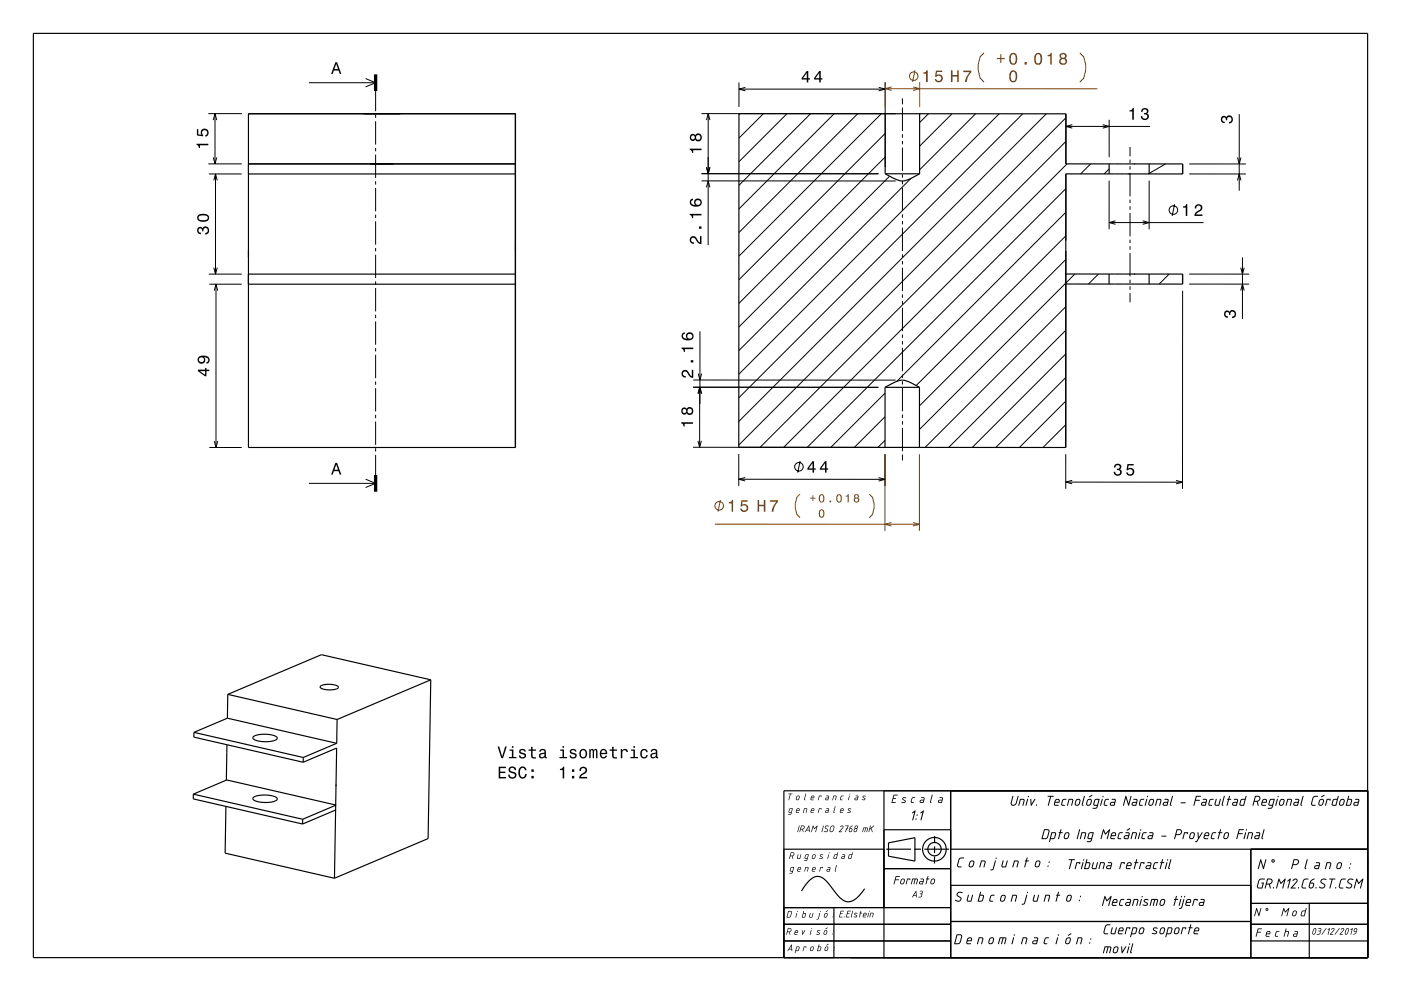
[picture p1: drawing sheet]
<svg xmlns="http://www.w3.org/2000/svg" width="420mm" height="297mm" viewBox="0 0 420 297" stroke-linecap="round" stroke-linejoin="round" font-family="sans-serif">
<g fill="none" stroke="#000" stroke-width=".3">
<path d="M62.5 34.1h10M63.9 36l.6-1.9 .5 1.9M64.5 34.1v15M92.6 24.8h20M109.6 23.5l3 1.3-3 1.2M112.6 27.3v6M112.6 34.3v1M112.6 36.3v7M210.3 34.1h58.2M211.8 36l.5-1.9 .5 1.9M212.3 34.1v39.4M221.5 24.7v7.4"/>
<path d="M221.5 26.7h43.9M221.8 34.1l-.3 .2M223.5 26.2l-2 .5 2 .5M228.9 34.1l-7.4 7.3M235.9 34.1l-14.4 14.4M243 34.1l-21.5 21.5M250.1 34.1l-28.6 28.5M257.1 34.1l-35.6 35.6M263.4 26.2l2 .5-2 .5M264.2 34.1l-42.7 42.7M265.4 24.7v25.4M265.4 40l-43.9 43.9"/>
<path d="M270.5 29.5v1.7M270.5 32.2v7M278.3 34.1l-2.6 2.6M285.4 34.1l-9.7 9.7M292.5 34.1l-16.8 16.8M299.5 34.1l-78 78.1M306.6 34.1l-85.1 85.1M313.7 34.1l-92.2 92.2M319.5 35.3l-98 98.1M332.5 35.9v11.2M62.5 49.1h10M62.6 52.1h9.9"/>
<path d="M63.9 47.2l.6 1.9 .5-1.9M64.1 54.1l.5-2 .5 2M64.6 52.1v30.1M112.6 44.3v1M112.6 46.3v7M112.6 54.3v1M112.6 56.3v7M210.3 52.1h53.1M210.3 54.2h58.2M211.8 56.1l.5-1.9 .5 1.9M211.8 50.1l.5 2 .5-2M265.4 47.1l-43.9 43.8"/>
<path d="M266.7 52.8l-45.2 45.2M270.5 40.2v1M270.5 42.2v1M270.5 44.2v7M270.5 52.2v1M270.5 54.2v1M270.5 56.2v7M273.1 53.4l-51.6 51.7M319.5 56.6l-77.5 77.5M319.5 42.4l-91.6 91.7M319.9 49.1l-85 85M327 49.1l-3 3"/>
<path d="M332.5 54.1v14.6M332.5 50.6l-1.5 1.5M338.8 44.1v2.7M338.8 47.8v1M338.8 49.8v1M338.8 51.8v7M338.8 59.8v1M344.5 54.1v14.6M349.4 49.1l-5.2 3M354.5 52l-.3 .1M356.5 52.1h17M356.5 49.1h17"/>
<path d="M112.6 64.3v1M112.6 66.3v7M112.6 74.3v1M112.6 76.3v7M270.5 64.2v1M270.5 66.2v1M270.5 68.2v7M270.5 76.2v1M270.5 78.2v1M319.5 77.8l-43.9 43.8M319.5 70.7l-44.8 44.8M319.5 63.6l-50.7 50.7"/>
<path d="M338.8 61.8v1M338.8 63.8v7M338.8 71.8v1M338.8 73.8v1M338.8 75.8v7M62.6 82.2h9.9M62.8 85.2h9.7M64.1 80.2l.5 2 .5-2M64.2 87.1l.6-1.9 .5 1.9M64.8 85.2v48.9M112.6 84.3v1M112.6 86.3v7"/>
<path d="M112.6 94.3v1M112.6 96.3v7M270.5 80.2v7M270.5 88.2v1M270.5 90.2v1M270.5 92.2v7M319.5 99l-35.1 35.1M319.5 91.9l-42.2 42.2M322.2 82.1l-46.6 46.6M329.3 82.1l-3 3M338.8 83.8v1M338.8 85.8v1"/>
<path d="M338.8 87.8v2.8M350.5 82.1l-3 3M354.5 87.1v59.4M356.5 82.1l18 .1M356.5 85.1h18M112.6 104.3v1M112.6 106.3v7M112.6 114.3v1M112.6 116.3v7M207.8 116l55.5 .1M207.8 113.9h60.7M265.3 117.8l-16.2 16.3"/>
<path d="M270.5 100.2v1M270.5 102.2v1M270.5 104.2v7M270.5 112.2v1M270.5 114.2v1M270.5 116.2v7M319.5 113.1l-21 21M319.5 106.1l-28 28M62.8 134.1h9.7M64.2 132.2l.6 1.9 .5-1.9M112.6 124.3v1M112.6 126.3v7"/>
<path d="M112.6 134.3v1M112.6 136.3v6.1M207.7 134l55.6 .1M221.5 136.1v9.5M265.3 132l-2.1 2.1M265.3 136.1v9.6M265.3 124.9l-9.2 9.2M270.5 124.2v1M270.5 126.2v1M270.5 128.2v7M270.5 136.2v1.8M319.5 127.3l-6.8 6.8"/>
<path d="M319.5 120.2l-13.9 13.9M319.5 136.1v10.4M92.6 144.9h20M109.6 143.6l3 1.3-3 1.2"/>
</g>
<g fill="none" stroke="#000" stroke-width=".35">
<path d="M10 10h400v277h-400zM74.5 34.1v15M74.5 34.1h80M109 34.1h5.5zM114.5 34.1h5.5zM154.5 34.1v100M154.5 34.1h.1M154.5 34.1h-80M265.4 34.1v18M275.7 34.1v18M319.5 34.1v15h20.8M74.5 49.1v3h80"/>
<path d="M74.5 49.1h80h-80M74.5 49.1h.1M74.5 52.1v82h80M265.4 52.1l2.3 1.3a4.8 4.8 0 0 0 5.6 0l2.4-1.3M265.4 52.1h10.3M319.5 49.1l.1-15h-98.1v100h98v-82h35v-3h-14.5M319.5 52.1v20M332.5 49.1v3M344.5 49.1v3M354.5 49.1v3M74.5 72.1h.1M154.5 72.1h.1"/>
<path d="M154.5 75.1h.1M74.5 82.2v3h80M74.5 82.2h80M319.5 82.1h35M332.5 82.1v3M344.5 82.1v3M354.5 82.1v3h-35M265.3 116.1l.6-.4a10.1 10.1 0 0 1 4.6-1.8h.4a12.8 12.8 0 0 1 4.7 2.2M265.3 116.1h10.3M265.3 116.1v18M270.5 110.1h.1M275.6 116.1v18"/>
<path d="M58.1 219.5l32.8 7.5M58.1 219.5v1.4l32.8 7.5M68.2 215.2l-10.1 4.3M68.2 215.2l32.7 7.6M68.3 208.1l-.1 7.1M68.3 208.1l32.8 7.5M96.1 205.7a5.5 5.5 0 0 1 5.4 .2l-.1 .2a5.2 5.2 0 0 1-5.4-.1zM101.1 215.6l-.2 7.2M129.1 203.7l-.8 47.6-28 11.9M129.1 203.7l-28 11.9M129.1 203.7l-32.7-7.5-28.1 11.9M58 238l10-4.2 32.8 7.5-10.1 4.2"/>
<path d="M58 238l-.1 1.4 32.8 7.6M58 238l32.7 7.5M68 223.2l-.1 10.6M76 220.8a8.2 8.2 0 0 1 7 .1 .59 .59 0 0 1 0 .6 .59 .59 0 0 1-.5 .4 7.1 7.1 0 0 1-6.7-.6zM76 239a8.2 8.2 0 0 1 7 .1 .59 .59 0 0 1 0 .7 .59 .59 0 0 1-.5 .3 7.1 7.1 0 0 1-6.7-.6zM90.9 228.4l10-4.2-.6 39M90.9 227v1.4M100.9 222.8l-10 4.2M265 237v50M285 237v50M410 237h-175v50M67.7 241.7l-.2 14 32.8 7.5"/>
<path d="M90.7 245.5v1.5M100.7 242.7l-10 4.3M235 254.5h30M265 248.7h20M265.7 254.5h7.4M274.1 254.5h2M274.3 258.1l-7.9-1.5v-4l7.9-1.5v7M277.1 254.5h7.4M280.2 256.7l-.1 2.1M280.2 253.7v2M280.2 250.6v2.1M285 254.5h125"/>
<path d="M375 254.5v32.5M235 277h50M235 272h50M250 272v15M259.2 266.4a7.1 7.1 0 0 1-4.9 3.9 5 5 0 0 1-3.8-2.8l-.7-.8a9.5 9.5 0 0 0-4-4 4 4 0 0 0-4 2.1l-1.5 2.2M265 260.3h20M285 276.2h90M285 265.3h90M375 277h35M375 270.7h35M392.5 270.7v16.3M235 282h50"/>
<path d="M375 282h35"/>
<circle cx="280.1" cy="254.5" r="3.5"/>
<circle cx="280.2" cy="254.5" r="2"/>
</g>
<path d="M265.4 24.6v7.5M275.7 24.6v7.5M265.3 136.1v23M275.6 136.1v23" fill="none" stroke="#804000" stroke-width=".3"/>
<path d="M112.6 22.3v5M112.6 142.4v5" fill="none" stroke="#000" stroke-width="1" stroke-linecap="butt"/>
<g fill="#000">
<path d="M100.5 18.7l-1.2 3.5h.4l.4-1.1h1.4l.4 1.1h.4l-1.3-3.5zM100.8 19.2l.5 1.5h-1z" fill-rule="evenodd"/>
<path d="M241.9 21.3l-1.6 2.1v.4h1.6v.9h.4v-.9h.5v-.4h-.5v-2.1zM241.9 21.9v1.5h-1.2zM245.6 21.3l-1.5 2.1v.4h1.5v.9h.4v-.9h.5v-.4h-.5v-2.1zM245.6 21.9v1.5h-1.1z" fill-rule="evenodd"/>
<path d="M58.9 43.1v.3a.77 .77 0 0 1 .7 1h.4v-.9h2.5v-.4zM59 38.7v1.9l1.9 .3v-.4a.8 .8 0 0 1-.2-1.3 .8 .8 0 0 1 1.2 .1 .8 .8 0 0 1-.4 1.2v.5a1.21 1.21 0 0 0 1.1-1.5 1.21 1.21 0 0 0-1.6-.9 1.21 1.21 0 0 0-.6 1.8l-1-.1v-1.6z" fill-rule="evenodd"/>
<path d="M206.8 44.5v.4a.78 .78 0 0 1 .7 .9h.3v-.8h2.5v-.4zM207 40.4a1 1 0 0 0-.1 1.5 1 1 0 0 0 1.5-.1 1.09 1.09 0 0 0 1.6 .2 1.09 1.09 0 0 0 0-1.6 1.09 1.09 0 0 0-1.6 .2l-.7-.5zM208.6 41.2a.71 .71 0 0 1 1.4 0 .71 .71 0 0 1-1.4 0zM207.2 41.2a.59 .59 0 0 1 1.1 0 .59 .59 0 0 1-1.1 0z" fill-rule="evenodd"/>
<path d="M338.3 51.9h.4v.4h-.4z" fill-rule="evenodd"/>
<path d="M59.3 68.3a1.17 1.17 0 0 0-.1 1.2 1.17 1.17 0 0 0 1 .7v-.4a.62 .62 0 0 1-.7-.4 .62 .62 0 0 1 .2-.8 .62 .62 0 0 1 .9 .2v.5h.4a.74 .74 0 0 1 .6-.9 .74 .74 0 0 1 .8 .7 .74 .74 0 0 1-.9 .7v.5a1.18 1.18 0 0 0 1.2-1.5 1.18 1.18 0 0 0-1.8-.6l-.2 .2a.86 .86 0 0 0-1.4-.1zM59.5 64.4a1.13 1.13 0 0 0-.4 1.2 1.13 1.13 0 0 0 1 .8 1.9 1.9 0 0 0 2.6-1.1 2.03 2.03 0 0 0-3.2-.9zM59.6 64.9a2.38 2.38 0 0 1 2.6 0v.7a2.37 2.37 0 0 1-2.6 0z" fill-rule="evenodd"/>
<path d="M207.1 71.1a1.2 1.2 0 0 0-.2 1.3 1.2 1.2 0 0 0 1.1 .7v-.5a.7 .7 0 0 1-.8-.5 .7 .7 0 0 1 .5-.8 .7 .7 0 0 1 .9 .5l.1 .3a1.64 1.64 0 0 0 1.6 1.1v-2.4h-.4v1.9l-.5-.3-.7-1.2a1.1 1.1 0 0 0-1.6-.1zM209.5 67.9v.6h.8v-.6zM206.8 64.1v.3a.77 .77 0 0 1 .6 1h.4v-.8h2.5v-.5zM207 59.8a1.44 1.44 0 0 0 .1 1.7 1.44 1.44 0 0 0 1.6 .4 1.26 1.26 0 0 0 1.7-.9 1.26 1.26 0 0 0-1.2-1.5 1.11 1.11 0 0 0-1.1 .7 1.11 1.11 0 0 0 .4 1.2 1.02 1.02 0 0 1-1.3-.8l.1-.4 .4-.2v-.5zM208.5 60.7a.75 .75 0 0 1 1.5 0 .75 .75 0 0 1-1.5 0z" fill-rule="evenodd"/>
<path d="M59.3 110.8v.4l2.1 1.6h.5v-1.6h.9v-.4h-.9v-.5h-.4v.5zM59.9 111.2h1.6v1.1zM59.7 106.9a1.17 1.17 0 0 0-.3 1.7 1.17 1.17 0 0 0 1.7 .1 1.17 1.17 0 0 0 .1-1.6 1.03 1.03 0 0 1 1.2 .8l-.1 .4-.4 .2v.5a1.23 1.23 0 0 0 .9-1.5 1.23 1.23 0 0 0-1.5-.9zM59.6 107.8a.75 .75 0 0 1 1.5 0 .75 .75 0 0 1-1.5 0z" fill-rule="evenodd"/>
<path d="M100.5 138.7l-1.2 3.5h.4l.4-1h1.4l.4 1h.4l-1.3-3.5zM100.8 139.2l.5 1.6h-1z" fill-rule="evenodd"/>
<path d="M149.5 229.8v3.5h2.2v-.4h-1.7v-1.2h1.5v-.4h-1.5v-1.1h1.7v-.4zM152.7 230a.96 .96 0 0 0-.2 1.1 .96 .96 0 0 0 .9 .6l.4 .1a.64 .64 0 0 1 .5 .9 .64 .64 0 0 1-1 .2l-.5-.8h-.5a1.21 1.21 0 0 0 1.5 1.3 1.21 1.21 0 0 0 .8-1.8l-1.2-.4a.62 .62 0 0 1-.2-1.1 .62 .62 0 0 1 1 .4l.1 .3h.4a1.19 1.19 0 0 0-.7-1 1.19 1.19 0 0 0-1.3 .2zM155.7 230.2a2.03 2.03 0 0 0 1 3.2 1.32 1.32 0 0 0 1.2-1.4h-.5a.82 .82 0 0 1-1.1 .9 1.83 1.83 0 0 1 .4-2.8l.4 .2 .3 .5h.5a1.19 1.19 0 0 0-.9-1.1 1.19 1.19 0 0 0-1.3 .5zM159.3 232.5v.8h.7v-.8zM159.3 230.6v.7h.7v-.7z" fill-rule="evenodd"/>
<path d="M149.2 223.7l1.1 3.5h.5l1.1-3.5h-.5l-.8 3-.9-3zM152.8 224.6v.4h.7v1.9h-.9v.3h2.2v-.3h-.9v-2.3zM153.5 223.6v.5h.4v-.5zM155.9 224.7l-.2 .2a.96 .96 0 0 0 1.2 1.2l.3 .1a.6 .6 0 0 1-.5 .8 .6 .6 0 0 1-.7-.6h-.4a1.03 1.03 0 0 0 1.2 1 1.03 1.03 0 0 0 .7-1.5l-1.3-.5a.54 .54 0 0 1 .4-.6 .54 .54 0 0 1 .6 .4h.4a1.09 1.09 0 0 0-1.7-.5zM159.2 223.8v.8h-.8v.4h.8v1.8a1.05 1.05 0 0 0 1.5 .5v-.4a.68 .68 0 0 1-1-.3v-1.6h1v-.4h-1v-.8zM161.9 224.7l-.2 .6h.4a.55 .55 0 0 1 .7-.5 .55 .55 0 0 1 .3 .8h-.2a.91 .91 0 0 0-1.3 .5 .91 .91 0 0 0 .8 1.2l.9-.4 .1 .3h.5v-.3h-.2v-1.7a1.02 1.02 0 0 0-1.8-.5zM162.1 226.2l1.1-.3a.77 .77 0 0 1-.2 .8 .77 .77 0 0 1-.9 .1zM167.9 224.6v.4h.7v1.9h-.9v.3h2.3v-.3h-.9v-2.3zM168.6 223.6v.5h.5v-.5zM171.1 224.7l-.2 .2a.96 .96 0 0 0 1.1 1.2l.3 .1a.6 .6 0 0 1-.5 .8 .6 .6 0 0 1-.6-.6h-.5a1.03 1.03 0 0 0 1.3 1 1.03 1.03 0 0 0 .7-1.5l-1.4-.5a.54 .54 0 0 1 .5-.6 .54 .54 0 0 1 .6 .4h.4a1.09 1.09 0 0 0-1.7-.5zM174 224.8a1.45 1.45 0 0 0-.2 1.7 1.45 1.45 0 0 0 1.5 .7 1.45 1.45 0 0 0 .7-1.7 1.45 1.45 0 0 0-1.7-1zM174.3 225.1a.67 .67 0 0 1 .7-.3 .67 .67 0 0 1 .5 .6 .93 .93 0 0 1 0 1.1 .93 .93 0 0 1-1 .4 1.36 1.36 0 0 1-.2-1.8zM176.7 224.5v2.7h.4v-2l.2-.4h.3l.1 .3v2.1h.4v-2l.3-.4 .3 .5v1.9h.4v-1.8a.69 .69 0 0 0-.5-1l-.6 .4-.5-.4-.4 .4v-.3zM180.1 224.8a1.45 1.45 0 0 0-.3 1.7 1.45 1.45 0 0 0 1.5 .8l.7-.8h-.4l-.6 .4a.76 .76 0 0 1-.7-.9h1.7a1.16 1.16 0 0 0-.5-1.4 1.16 1.16 0 0 0-1.4 .2zM180.5 225l.2-.1a.67 .67 0 0 1 .7 .1 .67 .67 0 0 1 .2 .6h-1.3zM183.5 223.8v.8h-.8v.4h.8v1.8a1.05 1.05 0 0 0 1.5 .5v-.4a.68 .68 0 0 1-1-.3l-.1-1.6h1.1v-.4h-1.1v-.8zM186.1 224.5v2.7h.5v-1.5a.67 .67 0 0 1 .3-.8 .67 .67 0 0 1 .8 .2l.1 .3h.4a.89 .89 0 0 0-.7-.9 .89 .89 0 0 0-1 .5v-.5zM189.2 224.6v.4h.7v1.9h-.9v.3h2.3v-.3h-1v-2.3zM189.9 223.6v.5h.5v-.5zM192.2 224.8a1.45 1.45 0 0 0-.2 1.7 1.45 1.45 0 0 0 1.5 .8l.6-.6 .1-.4h-.4l-.5 .6a1.02 1.02 0 0 1-.9-1 1.02 1.02 0 0 1 1-1l.3 .5h.5a1.09 1.09 0 0 0-.8-.9 1.09 1.09 0 0 0-1.2 .3zM195.3 224.7l-.2 .6h.4a.55 .55 0 0 1 .6-.5 .55 .55 0 0 1 .4 .8h-.2a.91 .91 0 0 0-1.3 .5 .91 .91 0 0 0 .8 1.2l.9-.4 .1 .3h.5v-.3h-.2v-1.7a1.02 1.02 0 0 0-1.8-.5zM195.5 226.2l1.1-.3a.77 .77 0 0 1-.2 .8 .77 .77 0 0 1-.9 .1z" fill-rule="evenodd"/>
<path d="M167.9 230.4v.4h.8v2.5h.4v-3.5h-.3a.77 .77 0 0 1-.9 .6zM171.5 232.5v.8h.7v-.8zM171.5 230.6v.7h.7v-.7zM174 230.1l-.3 .9h.5a.71 .71 0 0 1 .5-.8 .71 .71 0 0 1 .8 .5 .71 .71 0 0 1-.5 .8l-.3 .2a1.63 1.63 0 0 0-1.1 1.6h2.4v-.4h-1.9l.9-.8a1.17 1.17 0 0 0 .9-1.7 1.17 1.17 0 0 0-1.9-.3z" fill-rule="evenodd"/>
<path d="M236.4 237.9h1.2l-.6 .1-.5 1.8 .3-1.8zM238.9 238.6l.5-.2 .3 .3-.1 .8-.3 .3h-.5l-.2-.2zM239 238.7l-.2 .7 .2 .2 .3-.1 .2-.6-.1-.3zM241.5 237.8l.2 .2-.4 1.8-.3-.2zM243.4 238.7l-.1 .3h.6v-.3zM243.3 238.6l.5-.2 .3 .3v.5h-.9v.3l.7 .1v.2l-.9-.2zM245.5 238.5l.8 .1-.1 .2-.1-.2h-.4l-.4 1.2zM247.7 238.5l.8 .1-.2 1.2-.9-.2 .2-.5 .7-.1v-.3zM247.6 239.3v.3h.5l.1-.4zM249.9 238.5l.9 .1-.3 1.2-.2-.1 .2-1.1h-.5l-.3 1.2h-.2zM252.2 238.5h.7l-.7 .3-.2 .7 .5 .1v.2l-.7-.2zM254.6 238.5l.1 .1-.4 1.2zM254.7 238a.13 .13 0 0 1 .2 0 .13 .13 0 0 1-.2 0zM256.5 238.5l.8 .1-.2 1.2h-.7l-.2-.2 .2-.5 .7-.1v-.3zM256.4 239.3v.3h.5l.1-.4zM258.7 238.6h.8l-.7 .2 .6 .5-.3 .5-.7-.1 .8-.2-.6-.5z" fill-rule="evenodd"/>
<path d="M267.9 238.2l1.2 .1-1 .1-.2 .8 .7 .1-.8 .1-.3 1h1v.2l-1.2 .1zM270.6 239.1l.5-.2 .6 .2-1 .2 .8 .7-.3 .6-1-.1 .1-.2 .8 .1 .2-.2-.8-.6zM273.4 239h1l-.9 .4-.2 .9 .6 .1v.3l-.6-.1-.3-.2zM276.2 238.9h.7l.3 .3-.4 1.5-.8-.1-.3-.2 .2-.6 1-.1v-.5h-.7zM276 240v.4h.7l.1-.5zM279.4 238.2l.2 .1-.5 2 .1 .3-.1 .1-.3-.4zM281.7 238.9h.7l.3 .3-.4 1.5-.8-.1-.3-.2 .2-.6 1-.1v-.5l-.7-.1zM281.5 240v.4h.7l.1-.5z" fill-rule="evenodd"/>
<path d="M236.7 242.4l1-.1-.5 1.8-.9 .1v-.2h.7l.1-.4-.7-.2zM236.8 242.5l-.2 .8 .6 .1 .2-1zM239 242.5l-.1 .3h.6v-.3zM238.9 242.4l.5-.2 .3 .2v.6h-.9v.2l.7 .2v.2l-.9-.1zM241.1 242.3l.9 .1-.3 1.2v-1.2h-.5l-.3 1.2h-.2zM243.4 242.5l-.1 .3h.6v-.3zM243.3 242.4l.5-.2 .3 .3v.5h-.9v.3l.7 .1v.2l-.9-.1zM245.5 242.3l.8 .1-.1 .2-.1-.2h-.4l-.4 1.2zM247.7 242.3l.8 .1-.2 1.2-.9-.2 .2-.5 .7-.1v-.3zM247.6 243.1v.3h.5l.1-.4zM250.3 241.7h.2l-.4 1.9-.3-.2zM252.3 242.5l-.2 .3h.6v-.3zM252.1 242.4l.5-.2 .3 .2v.6h-.9v.3l.7 .1v.2l-.9-.1zM254.3 242.4l.3-.2 .6 .2-.8 .2 .6 .5-.2 .5-.8-.1 .8-.2-.6-.5z" fill-rule="evenodd"/>
<path d="M237.1 255.5l.7-.1 .3 .4-.1 .5-.4 .3 .1 .8-.3-.8h-.4l-.2 .8h-.2zM237.2 255.6l-.2 .8h.7l.2-.6zM239.2 256.1h.2l-.1 1.1h.4l.3-1.1h.2l-.4 1.3-.9-.2zM241.5 256.1h1l-.5 1.7-.9 .2v-.2h.7l.1-.4-.7-.2zM241.6 256.3l-.2 .8 .6 .1 .2-1zM243.7 256.2l.6-.2 .2 .3-.1 .8-.4 .3-.6-.2zM243.8 256.3l-.2 .7 .2 .2 .4-.1 .1-.7-.2-.2zM245.9 256.1l.9 .1-.8 .2 .6 .5-.2 .5-.8-.1 .8-.2-.6-.5zM248.4 256.1h.1l-.4 1.3zM248.5 255.6a.13 .13 0 0 1 .2 0 .13 .13 0 0 1-.2 0zM250.1 256.2l.8-.2 .2-.5h.2l-.6 1.9-.8-.2zM250.3 256.3l-.2 .9h.5l.3-1zM252.5 256.1l.6-.1 .3 .2-.3 1.2-.9-.2 .2-.5 .7-.1v-.3zM252.5 256.9l-.1 .3h.5l.1-.4zM254.5 256.2l.9-.2 .1-.5h.2l-.6 1.9-.8-.2zM254.7 256.3l-.2 .8 .5 .1 .3-1z" fill-rule="evenodd"/>
<path d="M237.1 260l1-.1-.5 1.8-.9 .1v-.2h.7l.1-.4-.7-.2zM237.2 260.1l-.2 .8 .6 .1 .2-1zM239.4 260.1l-.1 .3h.6v-.3zM239.3 260l.5-.2 .3 .3v.5h-.9v.3l.7 .1v.2h-.7l-.2-.2zM241.5 259.8l.9 .2-.3 1.2v-1.2h-.5l-.3 1.2h-.2zM243.8 260.1l-.1 .3h.6v-.3zM243.7 260l.5-.2 .3 .2v.6h-.9v.3l.7 .1v.2l-.9-.2zM245.9 259.9h.8l-.1 .3-.5-.2-.4 1.2zM248.1 259.9l.8 .1-.2 1.2h-.7l-.2-.2 .2-.5 .7-.1v-.3zM248 260.7v.3h.5l.1-.4zM250.7 259.3h.2l-.4 1.9-.3-.2z" fill-rule="evenodd"/>
<path d="M239.6 247.4l.1 .1-.6 1.9zM240.2 247.4h.7l.3 .4-.1 .5-.4 .3 .1 .8-.3-.8h-.4l-.3 .8-.1-.1zM240.3 247.6l-.2 .8 .7-.1 .2-.6zM242.4 247.8l-.5 .9h.6zM242.4 247.4l.2 .1 .1 1.9-.1-.1-.1-.4h-.7l-.4 .5zM243.7 247.4l.5 .8 .9-.8-.5 2-.2-.1 .4-1.4-.7 .6-.3-.7-.4 1.5h-.2zM246.8 247.4l.2 .1-.6 1.9zM247.5 247.6l.4-.2 .6 .2h-.7l-.3 .2v.3l.8 .6-.2 .5-.4 .2-.7-.3 .7 .1 .3-.3v-.3l-.7-.4zM249.3 247.7l-.4 1.2 .3 .3 .5-.3 .3-1-.2-.3zM249.1 247.6l.7-.2 .4 .5-.3 1.1-.7 .4-.5-.5zM252 247.6l.6-.2 .3 .3-.1 .4-1 1.1 .7 .2h-1l1.2-1.5-.3-.3-.5 .3zM253.4 247.4l1 .1-.4 .8 .2 .2h-.3l-.5 .9 .3-.9-.1-.1 .2-.1 .4-.7h-.7zM254.8 248.4l-.1 .6 .4 .2 .3-.7zM254.9 247.7l.8-.3-.8 .7 .5 .2 .2 .3-.3 .6-.5 .2-.3-.5zM256.4 247.5l.6-.1 .2 .4-.3 .5v.8l-.6 .3-.4-.4zM256.3 248.5l-.2 .6 .4 .1 .3-.7zM256.4 247.9a.33 .33 0 0 0 .6 0 .33 .33 0 0 0-.6 0zM258.8 248l1.3 .1-.2 1.3-.2-.1 .2-1.1h-.3l-.4 1.2 .2-1.2h-.4l-.3 1.1h-.2zM260.9 247.4l.1 .1-.2 .8 1.3-.9-.8 .8 .3 1.2-.5-1-.4 .3-.2 .7-.1-.1z" fill-rule="evenodd"/>
<path d="M273.4 243.5l1.1-.6-.9 3-.1-.2 .6-2.3-.5 .4zM274.4 245.5a.2 .2 0 0 1 .4 0 .2 .2 0 0 1-.4 0zM274.8 244.3a.2 .2 0 0 1 .4 0 .2 .2 0 0 1-.4 0zM275.9 243.5l1.1-.6-.9 3-.2-.2 .7-2.3-.5 .4z" fill-rule="evenodd"/>
<path d="M287.6 257.2l.5-.2 .9 .1-.1 .2h-.9l-.4 .4-.4 1.7 .2 .3h.8v.3l-.9-.1-.4-.4zM290.8 258.1l.8-.2 .5 .3-.2 1.2-.5 .5-.6 .1-.4-.4zM291 258.3l-.3 1a.48 .48 0 0 0 .5 .4 .48 .48 0 0 0 .4-.5l.2-.7a.42 .42 0 0 0-.3-.4 .42 .42 0 0 0-.5 .2zM294.1 257.9h1l.4 .2-.4 1.9-.3-.2 .4-1.4-.2-.2h-.7l-.4 1.7h-.3zM298.3 257.9l.3 .1-.7 2.4-.4 .4-.5 .1-.1-.3 .7-.3zM298.5 257.2a.19 .19 0 0 1 .3 0 .19 .19 0 0 1-.3 0zM300.6 257.9l.3 .1-.4 1.4 .2 .3h.7l.4-1.7 .3-.1-.6 2-.9 .1-.4-.3zM304 257.9h1l.4 .2-.4 1.9-.3-.2 .4-1.4-.2-.2h-.7l-.4 1.7h-.3zM307.8 257l.3 .1-.2 .8 .6 .1-.7 .2-.6 1.8-.2-.2 .5-1.6-.3-.2 .4-.1zM310.6 258.1l.8-.2 .5 .4-.2 1.1-.5 .5h-.7l-.3-.3zM310.8 258.3l-.3 1a.48 .48 0 0 0 .5 .4 .48 .48 0 0 0 .4-.5l.2-.7a.42 .42 0 0 0-.3-.4 .42 .42 0 0 0-.5 .2zM314 259.6a.2 .2 0 0 1 .4 0 .2 .2 0 0 1-.4 0zM314.3 258.4a.2 .2 0 0 1 .4 0 .2 .2 0 0 1-.4 0z" fill-rule="evenodd"/>
<path d="M303.6 238.5l.2 .2-.5 2.1 .4 .4 .8-.4 .6-2.2h.3l-.7 2.3-.9 .6-.6-.2-.2-.5zM305.8 239.4h1l.3 .3-.4 1.8-.2-.2 .4-1.4-.3-.2h-.6l-.5 1.7h-.2zM308 239.4l.2 .2-.6 1.9zM308.1 238.8a.2 .2 0 0 1 .4 0 .2 .2 0 0 1-.4 0zM308.9 239.5h.3l.1 1.4 .8-1.5 .3 .1-1.2 2-.2-.1zM310.6 241.3a.19 .19 0 0 1 .3 0 .19 .19 0 0 1-.3 0zM314.1 238.5l1.8 .2-.8 .1-.8 2.7-.2-.2 .7-2.5h-.7zM316.6 239.9l-.2 .4h.9l.1-.3a.43 .43 0 0 0-.3-.3 .43 .43 0 0 0-.5 .2zM316.4 239.7l.8-.3 .5 .4-.1 .8h-1.3v.3l.1 .3h.9v.3h-1l-.3-.3zM318.6 239.6l1.1-.1v.2h-.8l-.2 .3-.3 1.1 .8 .1-.1 .3h-.7l-.3-.3zM320.4 239.4h1l.3 .3-.4 1.8-.2-.2 .4-1.4-.3-.2h-.6l-.4 1.7h-.3zM322.6 239.7l.8-.3 .5 .4-.2 1.1-.5 .6h-.7l-.3-.4zM322.8 239.9l-.3 1a.48 .48 0 0 0 .5 .3 .48 .48 0 0 0 .4-.5l.2-.7a.42 .42 0 0 0-.3-.4 .42 .42 0 0 0-.5 .3zM325 238.6l.2 .1-.6 2.4 .2 .3-.2 .1-.3-.4zM326 239.7l.8-.3 .5 .4-.2 1.1-.5 .6h-.6l-.4-.4zM326.2 239.9l-.3 1a.48 .48 0 0 0 .5 .3 .48 .48 0 0 0 .5-.5l.1-.7a.42 .42 0 0 0-.3-.4 .42 .42 0 0 0-.5 .3zM326.5 238.7l1-.4-.8 .6zM328.2 239.6l1.3-.2 .2 .2-.8 2.5-.4 .3h-.9v-.3l1-.1 .2-.5h-.7l-.3-.3zM328.4 239.8l-.3 1.3 .8 .1 .4-1.5zM330.3 239.4l.3 .2-.7 1.9zM330.5 238.8a.2 .2 0 0 1 .4 0 .2 .2 0 0 1-.4 0zM331.3 239.6l1.1-.1v.2h-.8l-.2 .3-.2 1.1 .7 .1v.3h-.8l-.2-.3zM333.3 239.4h.9l.3 .3-.4 1.8h-1l-.4-.3 .3-.8 1.1-.1 .1-.5-.9-.1zM333.1 240.7v.5h.8l.1-.6zM337.4 238.5l.3 .1 .6 2.2 .6-2.2h.3l-.8 2.9-.2-.1-.7-2.2-.6 2.2h-.3zM339.8 239.4h.9l.3 .3-.4 1.8h-1l-.3-.3 .2-.8 1.1-.1 .1-.5-.9-.1zM339.7 240.7l-.1 .5h.8l.2-.6zM341.9 239.6l1.1-.1-.1 .2h-.7l-.2 .3-.3 1.1 .8 .1v.3h-.8l-.3-.3zM343.7 239.4l.2 .2-.6 1.9zM343.9 238.8a.19 .19 0 0 1 .3 0 .19 .19 0 0 1-.3 0zM344.7 239.6l.8-.2 .5 .4-.3 1.1-.5 .6h-.6l-.3-.4zM344.9 239.9l-.4 1a.48 .48 0 0 0 .6 .3 .48 .48 0 0 0 .4-.5l.2-.7a.42 .42 0 0 0-.4-.4 .42 .42 0 0 0-.4 .3zM346.8 239.4h1l.3 .3-.4 1.8-.2-.2 .4-1.4-.3-.2h-.6l-.4 1.7h-.3zM349.1 239.4h.9l.3 .3-.4 1.8h-1l-.3-.3 .2-.8 1.2-.1v-.5l-.8-.1zM349 240.7l-.1 .5h.8l.2-.6zM351.4 238.5l.2 .2-.6 2.4 .2 .3-.2 .1-.3-.4zM354 240.5l1.3-.1 .2 .2-1.4 .1zM358.6 238.5l1.4 .2-1.2 .1-.3 .9h1.1l.1 .2-1.3 .1-.5 1.5-.1-.2zM360.6 239.4h.9l.3 .3-.4 1.8h-1l-.3-.3 .2-.8 1.2-.1v-.5l-.8-.1zM360.5 240.7l-.1 .5h.8l.2-.6zM362.7 239.6l1.1-.1v.2h-.8l-.2 .3-.3 1.1 .8 .1v.3h-.7l-.3-.3zM364.5 239.4l.3 .1-.4 1.5 .2 .2h.7l.4-1.7h.3l-.6 2h-1l-.3-.3zM366.9 238.5l.3 .2-.7 2.4 .3 .3-.2 .1-.4-.4zM368.5 238.5l.2 .1-.2 .8h.5l.1 .2-.6 .1-.7 1.8 .3-1.8-.2-.2 .3-.1zM369.9 239.4h.9l.4 .3-.5 1.8h-1l-.3-.3 .2-.8 1.2-.1v-.5l-.8-.1zM369.8 240.7l-.1 .5h.8l.2-.6zM372 239.6l1.2-.2 .2-.8h.3l-.8 2.9h-1l-.3-.3zM372.2 239.8l-.3 1.3 .8 .1 .4-1.5zM376.3 238.5h1.1l.4 .5-.1 .8-.6 .4 .2 1.3-.3-.1-.2-1.1h-.7l-.3 1.1h-.3zM376.5 238.8l-.4 1.2 1.1-.1 .3-.4v-.5zM378.7 239.9l-.2 .4h1v-.3a.43 .43 0 0 0-.3-.3 .43 .43 0 0 0-.5 .2zM378.5 239.7l.8-.3 .5 .3-.1 .9h-1.2l-.1 .3 .1 .3h.9v.3h-1l-.3-.3zM380.7 239.6l.5-.2 1 .1-.8 2.6-.4 .3h-.9v-.3l1-.1 .2-.5h-.8l-.2-.3zM380.9 239.8l-.3 1.3 .8 .1 .4-1.5zM382.8 239.4l.3 .2-.7 1.9zM383 238.8a.2 .2 0 0 1 .4 0 .2 .2 0 0 1-.4 0zM383.8 239.7l.8-.3 .5 .4-.2 1.1-.5 .6h-.7l-.3-.4zM384 239.9l-.3 1a.48 .48 0 0 0 .5 .3 .48 .48 0 0 0 .4-.5l.2-.7a.42 .42 0 0 0-.3-.4 .42 .42 0 0 0-.5 .3zM385.9 239.4h1l.4 .3-.4 1.8-.2-.2 .3-1.4-.2-.2h-.6l-.5 1.7h-.3zM388.3 239.4h.9l.3 .3-.5 1.8h-.9l-.4-.3 .3-.8 1.1-.1 .1-.5-.9-.1zM388.1 240.7v.5h.8l.1-.6zM390.5 238.5l.3 .2-.7 2.4 .3 .3-.2 .1-.4-.4zM393.7 238.8l.6-.3 .8 .1-1 .2-.3 .4-.5 1.7 .2 .3h.9l-.1 .3h-.9l-.4-.5zM395.6 239.7l.8-.3 .5 .4-.2 1.1-.5 .6h-.7l-.3-.4zM395.8 239.9l-.3 1a.48 .48 0 0 0 .5 .3 .48 .48 0 0 0 .4-.5l.2-.7a.42 .42 0 0 0-.3-.4 .42 .42 0 0 0-.5 .3zM396.1 238.7l1-.4-.9 .6zM397.7 239.4l1.2 .2-.2 .4-.1-.3h-.6l-.7 1.8zM399.7 239.6l1.2-.2 .2-.8h.2l-.7 2.9h-1.1l-.3-.3zM399.9 239.8l-.4 1.3 .9 .1 .4-1.5zM401.8 239.7l.8-.3 .5 .4-.2 1.1-.5 .6h-.6l-.4-.4zM402 239.9l-.3 1a.48 .48 0 0 0 .5 .3 .48 .48 0 0 0 .5-.5l.1-.7a.42 .42 0 0 0-.3-.4 .42 .42 0 0 0-.5 .3zM404.2 238.5l.3 .1-.2 .8h.8l.3 .6-.5 1.3-1.3 .2zM404.2 239.7l-.4 1.5 .9-.1 .3-1.1-.1-.3zM406.3 239.4h.9l.3 .3-.4 1.8h-1l-.3-.3 .2-.8 1.1-.1 .1-.5-.9-.1zM406.2 240.7l-.1 .5h.8l.2-.6z" fill-rule="evenodd"/>
<path d="M313 248.6l1.2-.1 .4 .7-.6 2-.5 .3h-1.2zM313.2 248.8l-.6 2.4h.9l.4-.4 .4-1.8-.2-.2zM315.2 249.4h1.1l.3 .6-.4 1.2-.3 .3h-.9l-.4 .9-.1-.2zM315.5 249.7l-.5 1.5h.8l.3-.3 .2-1.1zM318 248.5l.2 .1-.2 .8h.5l.1 .2-.7 .1-.6 1.8-.1-.2 .4-1.6-.2-.2 .3-.1zM319.3 249.7l.8-.3 .5 .4-.3 1.2-.4 .5h-.6l-.4-.4zM319.5 249.9l-.3 1a.48 .48 0 0 0 .5 .3 .48 .48 0 0 0 .4-.4l.2-.8a.42 .42 0 0 0-.3-.4 .42 .42 0 0 0-.5 .3zM323.5 248.6l.3 .1-.9 2.8-.1-.2zM324.2 249.4h1l.4 .3-.4 1.8-.2-.2 .3-1.4-.2-.2h-.6l-.5 1.7h-.3zM326.5 249.6l1.3-.2 .1 .2-.7 2.5-.5 .3h-.8v-.3l1-.1 .2-.5h-.8l-.3-.3zM326.7 249.8l-.4 1.3 .9 .1 .4-1.5zM330.7 248.5l.2 .1 .5 1.1 1.2-1.2 .2 .1-.8 2.9-.2-.2 .6-2.1-1 1-.6-1.1-.6 2.3h-.3zM333.5 249.9l-.2 .4h.9l.1-.3a.42 .42 0 0 0-.3-.4 .42 .42 0 0 0-.5 .3zM333.3 249.7l.7-.3 .5 .3v.9h-1.3l-.1 .3 .2 .3h.9v.3h-1l-.3-.3zM335.5 249.6l.3-.2 .8 .1-1 .5-.3 1.1 .8 .1-.1 .3h-.7l-.3-.3zM337.8 248.7l1-.4-.9 .6zM337.4 249.5l.9-.1 .4 .3-.5 1.8h-1l-.3-.3 .3-.8 1.1-.1v-.6h-.8zM337.3 250.7l-.1 .5h.8l.2-.6zM339.5 249.4h1l.3 .3-.4 1.8-.2-.2 .4-1.4-.3-.2h-.6l-.5 1.7h-.3zM341.6 249.4l.3 .2-.7 1.9-.1-.2zM341.8 248.8a.2 .2 0 0 1 .4 0 .2 .2 0 0 1-.4 0zM342.6 249.6l.4-.2 .8 .1-1.1 .5-.2 1.1 .7 .1v.3h-.7l-.3-.3zM344.6 249.4h.9l.3 .3-.5 1.8h-.9l-.4-.3 .3-.8 1.1-.1 .1-.5-.9-.1zM344.5 250.7l-.1 .5h.8l.1-.6zM348.2 250.5h1.4l.1 .1-1.4 .2zM352.8 248.6h1.2l.4 .7-.6 .8-1.2 .2-.5 1.2-.1-.2zM353 248.8l-.3 1.2 1-.1 .3-.5v-.4zM355 249.5l1-.1 .2 .2-.2 .4-.2-.3h-.6l-.6 1.8-.1-.2zM356.9 249.7l.8-.3 .5 .4-.3 1.2-.4 .5h-.6l-.4-.4zM357.1 249.9l-.3 1a.48 .48 0 0 0 .5 .3 .48 .48 0 0 0 .4-.4l.2-.8a.42 .42 0 0 0-.3-.4 .42 .42 0 0 0-.5 .3zM359 249.4l.3 .1 .1 1.4 .9-1.5 .2 .2-1.6 2.7-.5 .1-.1-.3h.3l.5-.8zM361.5 249.9l-.2 .4h.9l.1-.3a.42 .42 0 0 0-.4-.4 .42 .42 0 0 0-.4 .3zM361.2 249.7l.8-.3 .5 .3-.1 .9h-1.2l-.1 .3 .1 .3h1v.3h-1l-.4-.3zM363.4 249.6l.4-.2 .8 .1-1.1 .5-.2 1.1 .7 .1v.3h-.7l-.3-.3zM365.8 248.5l.3 .1-.2 .8 .5 .2-.6 .1-.6 1.8-.2-.2 .5-1.6-.3-.2 .3-.1zM367.1 249.7l.9-.3 .4 .4-.2 1.1-.5 .6h-.6l-.4-.4zM367.4 249.9l-.4 1a.48 .48 0 0 0 .6 .3 .48 .48 0 0 0 .4-.4l.2-.8a.42 .42 0 0 0-.4-.4 .42 .42 0 0 0-.4 .3zM371.4 248.6l1.4-.1 .1 .2-1.3 .1-.2 .9h1.1l.1 .2-1.3 .1-.6 1.5-.1-.2zM373.3 249.4l.3 .2-.7 1.9-.1-.2zM373.5 248.8a.2 .2 0 0 1 .4 0 .2 .2 0 0 1-.4 0zM374.3 249.4h.9l.4 .3-.4 1.8-.2-.2 .3-1.4-.2-.2h-.6l-.5 1.7h-.3zM376.6 249.4h.9l.3 .3-.5 1.8h-.9l-.4-.3 .3-.8 1.1-.1 .1-.5-.9-.1zM376.4 250.7v.5h.8l.1-.6zM378.8 248.5l.3 .2-.6 2.4 .2 .3-.3 .1-.3-.4z" fill-rule="evenodd"/>
<path d="M320.4 257.5l1.9 .1-.8 .2-.9 2.7-.1-.2 .6-2.5h-.6zM322.7 258.4h1l.2 .2-.2 .4-.2-.3h-.6l-.6 1.8-.1-.2zM324.6 258.4l.2 .2-.6 1.9-.2-.2zM324.7 257.7a.2 .2 0 0 1 .4 0 .2 .2 0 0 1-.4 0zM325.7 257.5l.3 .1-.2 .8h.8l.3 .5-.5 1.5-1.3 .1-.1-.2zM325.7 258.7l-.4 1.5h.8l.2-.3 .3-1.1zM327.7 258.4l.2 .1-.3 1.4 .2 .3h.6l.5-1.7h.3l-.6 2h-1l-.3-.3zM329.8 258.4h1l.4 .2-.4 1.9-.2-.2 .3-1.4-.2-.2h-.6l-.5 1.7h-.3zM332.2 258.4h.9l.3 .3-.5 1.8h-.9l-.4-.3 .3-.8 1.1-.1 .1-.5-.9-.1zM332 259.7v.4l.8 .1 .1-.6zM336.1 258.4h1l.1 .2-.2 .4-.1-.3h-.6l-.6 1.8-.2-.2zM338.2 258.8l-.2 .5h.9l.1-.3a.42 .42 0 0 0-.4-.4 .42 .42 0 0 0-.4 .2zM338 258.6l.7-.2 .5 .3-.1 .9h-1.2l-.1 .3 .1 .3h1v.3h-1l-.4-.3zM340.6 257.5l.3 .1-.2 .8h.5l.1 .2-.7 .1-.6 1.8-.1-.2 .4-1.6-.2-.2 .3-.1zM342 258.4h1l.1 .2-.2 .4-.1-.3h-.6l-.6 1.8-.2-.2zM344 258.4h.9l.3 .3-.4 1.8h-1l-.4-.3 .3-.8 1.1-.1 .1-.5-.9-.1zM343.8 259.7v.4l.8 .1 .1-.6zM346 258.6l.4-.2 .8 .1-1.1 .5-.2 1.1 .7 .1v.3h-.7l-.3-.3zM348.4 257.5l.3 .1-.2 .8h.5v.2l-.6 .1-.6 1.8-.2-.2 .5-1.6-.3-.2 .4-.1zM349.7 258.4l.3 .2-.7 1.9-.1-.2zM349.9 257.7a.2 .2 0 0 1 .4 0 .2 .2 0 0 1-.4 0zM350.9 257.5l.3 .2-.7 2.4 .2 .3-.2 .1-.3-.4z" fill-rule="evenodd"/>
<path d="M377.8 257.5l.3 .1 .7 2.2 .6-2.2h.2l-.8 2.9-.8-2.3-.7 2.2h-.2zM381.1 258a.55 .55 0 0 1 1.1 0 .55 .55 0 0 1-1.1 0zM381.4 258a.25 .25 0 0 0 .5 0 .25 .25 0 0 0-.5 0zM387.8 257.5l1.2 .1 .4 .8-.6 .8-1.2 .1-.4 1.2-.1-.2zM388 257.8l-.3 1.2 1.1-.2 .3-.4v-.4zM391.8 257.5l.2 .2-.6 2.4 .2 .3-.2 .1-.3-.4zM394.5 258.4h.9l.3 .3-.4 1.8h-1l-.3-.3 .3-.8 1.1-.1v-.5l-.8-.1zM394.4 259.7l-.1 .5h.8l.2-.6zM397.7 258.4h1l.4 .2-.4 1.9-.3-.1 .4-1.5-.2-.2h-.7l-.4 1.7h-.3zM401 258.6l.8-.2 .5 .4-.2 1.1-.5 .5-.6 .1-.4-.4zM401.2 258.9l-.3 1a.48 .48 0 0 0 .5 .3 .48 .48 0 0 0 .4-.5l.2-.7a.42 .42 0 0 0-.3-.4 .42 .42 0 0 0-.5 .3zM404.4 260.1a.2 .2 0 0 1 .4 0 .2 .2 0 0 1-.4 0zM404.8 258.9a.19 .19 0 0 1 .3 0 .19 .19 0 0 1-.3 0z" fill-rule="evenodd"/>
<path d="M236.3 273.1l.8-.1 .3 .5-.4 1.3-1.2 .2zM236.4 273.2l-.4 1.6 .8-.1 .4-1.2-.1-.3zM238.8 273.6l.2 .1-.5 1.3zM238.9 273.2a.15 .15 0 0 1 .3 0 .15 .15 0 0 1-.3 0zM240.9 273l.1 .1-.1 .5 .6 .1 .1 .3-.3 .9-.9 .1zM240.9 273.8l-.3 1 .7-.2 .1-.7zM242.8 273.6l.2 .1-.2 1 .1 .1h.4l.4-1.1h.1l-.3 1.3-.9-.2zM245.7 273.6l.2 .1-.5 1.7-.6 .2 .4-.3zM245.8 273.2a.15 .15 0 0 1 .3 0 .15 .15 0 0 1-.3 0zM247.3 273.8l.5-.2 .3 .3-.1 .7-.3 .4h-.5l-.2-.3zM247.4 273.9l-.2 .8 .2 .1 .3-.1 .2-.7-.1-.2zM247.6 273.1l.6-.2-.5 .4zM249.6 274.8a.15 .15 0 0 1 .3 0 .15 .15 0 0 1-.3 0zM249.8 274a.15 .15 0 0 1 .3 0 .15 .15 0 0 1-.3 0z" fill-rule="evenodd"/>
<path d="M236.2 278.2h.8l.3 .3-.1 .5-.5 .3 .2 .9-.3-.8h-.5l-.2 .7h-.2zM236.4 278.4l-.3 .8 .8-.1 .2-.6zM238.6 279.1l-.2 .3h.6v-.4zM238.4 278.9l.6-.1 .3 .2-.1 .6h-.8l-.1 .2 .1 .2h.6v.2l-.9-.2zM240.4 278.8h.2l.1 .9 .5-.9h.2l-.8 1.4zM243.1 278.8l.2 .1-.5 1.3zM243.2 278.3a.15 .15 0 0 1 .3 0 .15 .15 0 0 1-.3 0zM245 278.9l.4-.1 .5 .1-.8 .2 .7 .6-.3 .4-.8-.1 .9-.2-.7-.5zM247.2 278.9l.5-.1 .3 .2-.1 .8-.4 .3-.6-.2zM247.3 279.1l-.2 .7 .2 .2 .3-.2 .2-.6-.1-.2zM247.5 278.3l.6-.3-.5 .5zM249.5 279.9a.13 .13 0 0 1 .2 0 .13 .13 0 0 1-.2 0zM249.7 279.1a.15 .15 0 0 1 .3 0 .15 .15 0 0 1-.3 0z" fill-rule="evenodd"/>
<path d="M252 273h1l-.8 .1-.2 .6 .6 .2h-.6l-.2 .8h.7v.2h-.9zM253 274.8a.13 .13 0 0 1 .2 0 .13 .13 0 0 1-.2 0zM254.1 273h1l-.8 .1-.2 .6 .6 .2h-.7l-.2 .8 .8 .2h-.9zM255.6 273l.1 .1-.4 1.8-.2-.2zM256.2 273.7h.9l-.8 .2 .7 .5-.3 .5-.8-.1 .9-.2-.6-.5zM258 273h.2l-.1 .5 .4 .2h-.5l-.4 1.2 .2-1.2-.2-.1 .3-.1zM259.1 273.9l-.1 .2h.6l-.1-.3zM258.9 273.7l.5-.2 .4 .2-.1 .6h-.8l-.1 .3 .8 .2-.1 .1-.8-.1zM260.4 273.6l.1 .1-.4 1.2zM260.5 273.1a.13 .13 0 0 1 .2 0 .13 .13 0 0 1-.2 0zM261 273.6l.9 .1-.3 1.2v-1.2h-.5l-.3 1.2h-.2z" fill-rule="evenodd"/>
<path d="M268.5 262.6l1.3 .1-1.1 .1-.2 .7 .9 .1 .1 .1-1 .1-.5 1.2zM270.2 263.5l.7-.2 .4 .4-.3 1-.4 .3h-.5l-.3-.3zM270.4 263.7l-.3 .9 .4 .2 .3-.2 .2-.9-.2-.2zM272 263.3l1 .1-.2 .4-.1-.3h-.6l-.5 1.5zM273.5 263.3l1.6 .1-.3 1.6-.2-.1 .3-1.2-.2-.2h-.2l-.5 1.5 .2-1.5h-.5l-.4 1.5h-.2zM276 263.3h.7l.3 .2-.4 1.5h-.8l-.3-.2 .2-.6 1-.2v-.4l-.7-.1zM275.9 264.4l-.1 .4h.7l.1-.5zM278.1 262.6h.2l-.1 .7 .4 .2h-.5l-.5 1.5 .2-1.5-.2-.1 .3-.1zM279.2 263.5l.7-.2 .4 .4-.2 1-.4 .3h-.5l-.3-.3zM279.4 263.7l-.3 .9 .4 .2 .4-.2 .2-.9-.3-.2z" fill-rule="evenodd"/>
<path d="M274.5 267.4l-.5 .9h.6zM274.5 267h.2l.1 1.9h-.1l-.1-.4h-.7l-.4 .5zM275.8 267h.7l.2 .4-.3 .5 .1 .3-.2 .5-1 .3v-.2l.8-.2 .2-.5-.5-.3 .7-.3-.1-.3h-.6z" fill-rule="evenodd"/>
<path d="M287 267.6l.8-.4 .8 .3-.1 .2-1-.1-.4 .3 .1 .5 1 .8-.1 .7-.6 .3h-.7l-.5-.4 .2-.2 1 .3 .4-.4v-.4l-1.1-.7zM290.2 268.2l.3 .1-.4 1.4 .2 .2h.7l.4-1.7h.3l-.6 2h-1l-.3-.3zM293.9 267.3l.2 .1-.2 .7 .9 .1 .2 .5-.5 1.4-1.3 .1-.1-.1zM293.8 268.4l-.4 1.5h.8l.2-.3 .3-1.1zM297 268.4l.5-.3 .7 .1-.1 .2-.8 .1-.2 .2-.2 1.1 .7 .2v.2h-.7l-.3-.3zM300.2 268.4l.8-.3 .5 .4-.2 1.2-.5 .5h-.6l-.4-.3zM300.4 268.6l-.3 1a.48 .48 0 0 0 .5 .4 .48 .48 0 0 0 .4-.5l.2-.7a.42 .42 0 0 0-.3-.4 .42 .42 0 0 0-.5 .2zM303.5 268.2l1-.1 .4 .3-.4 1.8-.3-.1 .4-1.4-.2-.3h-.7l-.4 1.8h-.3zM307.7 268.2l.3 .1-.7 2.4-.4 .4h-.5v-.2l.6-.2zM307.9 267.5a.19 .19 0 0 1 .3 0 .19 .19 0 0 1-.3 0zM310 268.2l.3 .1-.4 1.4 .2 .2h.7l.4-1.7h.3l-.6 2h-.9l-.4-.2zM313.4 268.2l1-.1 .4 .3-.4 1.8-.3-.1 .4-1.4-.2-.3h-.7l-.4 1.8h-.3zM317.2 267.3l.3 .1-.2 .7h.5v.3h-.6l-.6 1.8-.2-.1 .5-1.7-.3-.2 .4-.1zM320 268.4l.8-.3 .5 .4-.2 1.2-.5 .5h-.6l-.4-.3zM320.2 268.6l-.3 1a.48 .48 0 0 0 .5 .4 .48 .48 0 0 0 .4-.5l.2-.7a.43 .43 0 0 0-.3-.4 .43 .43 0 0 0-.5 .2zM323.4 269.9a.2 .2 0 0 1 .4 0 .2 .2 0 0 1-.4 0zM323.7 268.7a.2 .2 0 0 1 .4 0 .2 .2 0 0 1-.4 0z" fill-rule="evenodd"/>
<path d="M331.1 268.5l.3 .1 .5 1.1 1.1-1.2 .2 .1-.8 2.9-.2-.2 .6-2.1-1 1-.5-1.1-.6 2.3h-.3zM333.9 269.9l-.2 .4h1v-.3a.42 .42 0 0 0-.3-.4 .42 .42 0 0 0-.5 .3zM333.8 269.6l.7-.2 .5 .4-.1 .8h-1.2l-.1 .3 .1 .3h.9v.3h-.9l-.4-.3zM335.9 269.6l.4-.2 .7 .1-1 .5-.2 1.1 .7 .1v.3h-.7l-.3-.3zM337.9 269.4h.9l.3 .3-.4 1.8h-1l-.4-.3 .3-.8 1.1-.1 .1-.5-.9-.1zM337.7 270.7v.5h.8l.1-.6zM339.9 269.4h1l.4 .3-.5 1.8-.2-.2 .4-1.4-.3-.2h-.6l-.4 1.7h-.3zM342.1 269.4l.2 .2-.6 1.9zM342.2 268.8a.2 .2 0 0 1 .4 0 .2 .2 0 0 1-.4 0zM343 269.6l.5-.2 .8 .2-.1 .2-.7-.1-.3 .2 .9 .8v.4l-.4 .4-1.2-.2 .1-.2 .9 .1 .3-.2-.9-.8zM345.2 269.4h1.5l.4 .2-.3 1.9-.3-.1 .4-1.5-.3-.2h-.3l-.6 1.8-.1-.2 .4-1.6h-.6l-.5 1.7h-.2zM348.1 269.6l.8-.2 .4 .5-.2 1.1-.5 .5h-.6l-.4-.4zM348.2 269.9l-.3 1a.48 .48 0 0 0 .5 .3 .48 .48 0 0 0 .5-.5l.1-.7a.42 .42 0 0 0-.3-.4 .42 .42 0 0 0-.5 .3zM352.6 268.5l.2 .1-.2 .8h.5l.1 .2-.7 .1-.6 1.8 .3-1.8-.2-.2 .3-.1zM353.9 269.4l.2 .2-.6 1.9zM354 268.8a.2 .2 0 0 1 .4 0 .2 .2 0 0 1-.4 0zM354.8 269.4l.3 .2-.7 2.4-.3 .3-.6 .1v-.3l.6-.2zM355 268.8a.2 .2 0 0 1 .4 0 .2 .2 0 0 1-.4 0zM356 269.9l-.2 .4h.9l.1-.3a.43 .43 0 0 0-.3-.3 .43 .43 0 0 0-.5 .2zM355.8 269.6l.8-.2 .5 .4-.1 .8h-1.3l-.1 .3 .1 .3h1v.3h-1l-.3-.3zM357.9 269.4h1.1l.1 .2-.2 .4-.1-.3h-.7l-.6 1.8zM359.9 269.4h.9l.3 .3-.4 1.8h-1l-.3-.3 .2-.8 1.2-.1v-.5l-.8-.1zM359.8 270.7l-.1 .5h.8l.2-.6z" fill-rule="evenodd"/>
<path d="M331.5 277.3l.5-.3 .9 .1-.1 .2-.9 .1-.4 .4-.4 1.7 .2 .2h.8v.3h-.9l-.4-.5zM333.3 277.9l.3 .1-.4 1.5 .2 .2h.7l.5-1.7h.2l-.6 2h-.9l-.3-.3zM335.8 278.4l-.2 .4h.9l.1-.3a.43 .43 0 0 0-.4-.3 .43 .43 0 0 0-.4 .2zM335.6 278.1l.8-.2 .4 .4-.1 .8h-1.2l-.1 .3 .1 .3h1v.3h-1l-.4-.3zM337.7 277.9l1.2 .2-.2 .4-.2-.3h-.6l-.6 1.8-.1-.2zM339.6 277.9h1l.3 .6-.4 1.3-.3 .2h-.9l-.4 .9-.1-.2zM339.8 278.2l-.4 1.5h.7l.3-.3 .2-1.1zM341.8 278.2l.8-.3 .5 .4-.3 1.2-.5 .5h-.6l-.3-.4zM342 278.4l-.3 1a.48 .48 0 0 0 .5 .4 .48 .48 0 0 0 .4-.5l.2-.8a.42 .42 0 0 0-.3-.4 .42 .42 0 0 0-.5 .3zM345.8 278.1l.6-.2 .7 .2-.2 .3-.7-.2-.3 .2 .1 .2 .9 .7-.1 .4-.4 .3-1.1-.2 .1-.2 .9 .1 .3-.2-.9-.7zM348 278.2l.8-.3 .5 .4-.2 1.2-.6 .5h-.6l-.3-.4zM348.2 278.4l-.3 1a.48 .48 0 0 0 .5 .4 .48 .48 0 0 0 .4-.5l.2-.8a.42 .42 0 0 0-.3-.4 .42 .42 0 0 0-.5 .3zM350.1 277.9h1.1l.3 .6-.4 1.3-.3 .2h-.9l-.4 .9-.1-.2zM350.3 278.2l-.4 1.5h.8l.3-.3 .2-1.1zM352.4 278.1l.8-.2 .4 .4-.2 1.2-.5 .5h-.6l-.4-.4zM352.5 278.4l-.3 1a.48 .48 0 0 0 .5 .4 .48 .48 0 0 0 .5-.5l.1-.8a.42 .42 0 0 0-.3-.4 .42 .42 0 0 0-.5 .3zM354.5 277.9h1l.2 .2-.2 .4-.2-.3h-.6l-.6 1.8-.2-.2zM356.9 277l.2 .1-.2 .8h.5l.1 .2-.6 .1-.7 1.8-.1-.2 .5-1.6-.3-.2 .3-.1zM358.5 278.4l-.2 .4h.9l.1-.3a.43 .43 0 0 0-.4-.3 .43 .43 0 0 0-.4 .2zM358.3 278.1l.7-.2 .5 .4-.1 .8h-1.2l-.1 .3 .1 .3h.9v.3h-.9l-.4-.3z" fill-rule="evenodd"/>
<path d="M376.6 272.1l.2 .1 .6 1.8 .5-1.8h.2l-.7 2.4-.7-1.9-.5 1.8h-.2zM379.4 272.6a.45 .45 0 0 1 .9 0 .45 .45 0 0 1-.9 0zM379.6 272.6a.2 .2 0 0 0 .4 0 .2 .2 0 0 0-.4 0zM384.8 272.1l.2 .1 .4 .9 1.1-.9-.7 2.4-.1-.1 .5-1.8-.9 .8-.4-.9-.5 1.9h-.3zM387.7 273l.7-.1 .4 .3-.2 1-.5 .4h-.5l-.3-.4zM387.9 273.3l-.3 .9 .4 .2 .3-.3 .2-.8-.2-.2zM390.3 273l1-.1 .2-.7h.2l-.7 2.4h-.8l-.3-.2zM390.5 273.2l-.3 1.1 .7 .1 .3-1.3z" fill-rule="evenodd"/>
<path d="M377.5 263.6l.5-.3 1.2 .1-.1 .2h-1.3l-.3 .4-.4 1.6 .2 .4h.9l.4-1.2h-.4l-.1-.2h.8l-.5 1.7h-1.1l-.5-.5zM379.9 263.3h1.1l.5 .6-.2 .7-.6 .4 .2 1.3-.2-.1-.3-1.1h-.7l-.3 1.1h-.3zM380.1 263.6l-.3 1.2 1-.1 .4-.4v-.5zM381.6 266.1a.2 .2 0 0 1 .4 0 .2 .2 0 0 1-.4 0zM383.3 263.3l.3 .1 .4 1.1 1.2-1.2 .2 .1-.8 2.9-.2-.2 .6-2.1-1 .9-.5-1-.7 2.3h-.2zM385.9 263.9l1.1-.5-.9 2.9-.1-.2 .6-2.3-.5 .4zM387.7 263.6l.9-.3 .3 .3 .1 .5-1.6 1.9h.9l.1 .2-1.4 .1-.1-.2 1.8-2.1v-.3l-.4-.1-.7 .4zM389.1 266.1a.2 .2 0 0 1 .4 0 .2 .2 0 0 1-.4 0zM390.8 263.6l.6-.3 .9 .1-.1 .2h-1l-.3 .4-.4 1.8 .2 .2h.8l-.1 .3h-.8l-.4-.5zM392.8 264.8l-.2 1 .6 .2 .3-.3 .2-.7zM393 263.8l.6-.4h.5l-.8 .6-.4 .5 1 .3-.1 .9-.4 .5-.6 .1-.3-.2-.2-.5zM394.4 266.1a.19 .19 0 0 1 .3 0 .19 .19 0 0 1-.3 0zM396.1 263.5l.7-.2 .9 .3-.2 .1-.9-.1-.4 .4v.4l1.1 .9-.2 .6-.6 .4-.6-.1-.5-.3 .1-.2 1 .3 .5-.4-.1-.4-1-.8zM398.5 263.3l1.8 .1-.8 .2-.8 2.7-.2-.2 .7-2.5h-.6zM400.3 266.1a.19 .19 0 0 1 .3 0 .19 .19 0 0 1-.3 0zM402 263.6l.6-.3 .8 .1-1 .2-.3 .4-.4 1.8 .2 .2h.8l-.1 .3h-.9l-.4-.5zM404.2 263.5l.7-.2 .8 .3-.1 .1-1-.1-.4 .4 .1 .4 1.1 .9-.2 .6-.6 .4-.6-.1-.6-.3 .2-.2 1 .3 .5-.4-.1-.4-1-.8-.1-.4zM406.6 263.3l.2 .1 .5 1.1 1.2-1.2 .2 .1-.8 2.9-.2-.2 .6-2.1-1 .9-.6-1-.6 2.3h-.2z" fill-rule="evenodd"/>
<path d="M394.1 278.4l-.5 1.3a.28 .28 0 0 0 .4 .2 .28 .28 0 0 0 .2-.3l.2-1-.1-.3zM393.9 278.3a.49 .49 0 0 1 .7 0 .49 .49 0 0 1 0 .7 .85 .85 0 0 1-1.1 1v-.8zM395.2 278.2h.7l.2 .4-.3 .5 .1 .3-.2 .6-.9 .1v-.2l.8-.1 .1-.6-.5-.2 .7-.4-.1-.2-.5-.1zM397.5 278.2l.2 .1-1.5 1.8zM398 278.6l.7-.4-.6 1.9 .3-1.6-.3 .2zM399.2 278.3l.6-.2 .3 .3-.1 .5-1 1 .7 .2h-1l1.2-1.5-.3-.3-.5 .3zM401.4 278.2l.2 .1-1.4 1.8zM402.1 278.3l.6-.2 .3 .3-.1 .5-1 1 .7 .2h-1l1.2-1.5-.3-.3-.5 .3zM403.8 278.4l-.4 1.3a.28 .28 0 0 0 .3 .2 .28 .28 0 0 0 .2-.3l.2-1.1zM403.6 278.3a.49 .49 0 0 1 .7 0 .49 .49 0 0 1 0 .7 .85 .85 0 0 1-1.1 1v-.7zM404.9 278.6l.6-.4-.5 1.9 .3-1.6-.4 .2zM406.2 278.4l-.2 .6 .6 .1 .1-.7zM406.1 278.3l.6-.1 .2 .4-.4 1.1-.7 .4-.1-.1 .8-.7-.7-.2z" fill-rule="evenodd"/>
<path d="M237.2 283.5l-.5 .9h.6zM237.2 283.1h.2l.1 1.9h-.2v-.4h-.8l-.4 .4zM238.8 283.7h.7l.2 .3-.3 .9-.8 .2-.2 .6zM238.9 283.9l-.2 1 .6-.2 .2-.8zM241 283.7l.8 .1-.2 .3-.1-.2h-.4l-.4 1.2zM243.1 283.8l.6-.1 .3 .2-.2 .8-.3 .3h-.4l-.3-.2zM243.3 283.9l-.3 .7 .3 .3 .3-.2 .2-.6-.1-.2zM245.5 283.1l.1 .1-.1 .5h.6l.1 .3-.3 1-.9 .1zM245.5 283.9l-.3 1 .6-.1 .2-.7-.1-.2zM247.4 283.8l.6-.1 .3 .2-.1 .8-.4 .3h-.4l-.2-.2zM247.6 283.9l-.2 .7 .2 .3 .3-.2 .2-.6-.1-.2zM247.8 283.2l.6-.3-.5 .4zM249.8 284.8a.13 .13 0 0 1 .2 0 .13 .13 0 0 1-.2 0zM250 284a.15 .15 0 0 1 .3 0 .15 .15 0 0 1-.3 0z" fill-rule="evenodd"/>
<path d="M286.8 280h1.3l.4 .7-.7 2-.4 .3h-1.3zM287 280.3l-.6 2.4h.9l.4-.5 .4-1.7-.2-.2zM290.3 281.4l-.2 .4h1v-.3a.43 .43 0 0 0-.3-.3 .43 .43 0 0 0-.5 .2zM290.2 281.1l.7-.2 .5 .4-.1 .8h-1.2l-.1 .3 .1 .3h.9v.3h-1l-.3-.3zM293.4 280.9h1.1l.3 .3-.5 1.8-.2-.2 .4-1.4-.2-.2h-.7l-.4 1.7h-.3zM296.7 281.1l.9-.2 .4 .4-.3 1.2-.4 .4-.6 .1-.4-.4zM296.9 281.4l-.3 1a.48 .48 0 0 0 .5 .3 .48 .48 0 0 0 .4-.5l.2-.7a.42 .42 0 0 0-.3-.4 .42 .42 0 0 0-.5 .3zM299.7 280.9l1.9 .2 .1 .3-.4 1.6-.3-.1 .4-1.5-.2-.2h-.3l-.6 1.8-.2-.2 .4-1.6h-.6l-.4 1.7h-.3zM303.8 280.9l.2 .2-.6 1.9-.2-.2zM303.9 280.3a.2 .2 0 0 1 .4 0 .2 .2 0 0 1-.4 0zM306.6 280.9h1.1l.3 .2-.4 1.9-.3-.2 .4-1.4-.2-.2h-.7l-.4 1.7h-.3zM310 280.9h.9l.3 .3-.4 1.8h-1l-.3-.3 .3-.8 1.1-.1v-.5l-.9-.1zM309.9 282.2l-.1 .4 .8 .1 .2-.6zM313.3 281.1l.4-.2 .7 .1-1 .5-.2 1.1 .7 .1v.3h-.7l-.3-.3zM317 280.9l.2 .2-.6 1.9-.2-.2zM317.1 280.3a.2 .2 0 0 1 .4 0 .2 .2 0 0 1-.4 0zM319.8 281.1l.8-.2 .4 .4-.2 1.1-.5 .5-.6 .1-.4-.4zM319.9 281.4l-.3 1a.48 .48 0 0 0 .5 .3 .48 .48 0 0 0 .5-.5l.1-.7a.42 .42 0 0 0-.3-.4 .42 .42 0 0 0-.5 .3zM320.2 280.2l1-.4-.9 .6zM323.1 280.9h1.1l.3 .3-.5 1.8-.2-.2 .4-1.4-.2-.2h-.7l-.4 1.7h-.3zM326.5 282.6a.2 .2 0 0 1 .4 0 .2 .2 0 0 1-.4 0zM326.8 281.5a.2 .2 0 0 1 .4 0 .2 .2 0 0 1-.4 0z" fill-rule="evenodd"/>
<path d="M331.2 283.6h1.6l.3 .2-.3 1.9-.3-.1 .4-1.4-.2-.3h-.4l-.6 1.8-.1-.1 .4-1.7h-.6l-.5 1.7-.2 .1zM334 283.8l.9-.2 .4 .4-.2 1.2-.5 .4-.7 .1-.3-.4zM334.2 284.1l-.3 1a.48 .48 0 0 0 .5 .4 .48 .48 0 0 0 .4-.5l.2-.8a.42 .42 0 0 0-.3-.4 .42 .42 0 0 0-.5 .3zM336.1 283.7h.3l.1 1.4 .9-1.4h.2l-1.2 2zM338.3 283.6l.3 .2-.7 1.9zM338.5 283a.2 .2 0 0 1 .4 0 .2 .2 0 0 1-.4 0zM339.5 282.7l.2 .2-.6 2.4 .2 .3-.2 .1-.3-.4z" fill-rule="evenodd"/>
<path d="M377.1 278.3l1.2 .1-1 .1-.2 .8h.9l.1 .1-1.1 .1-.5 1.2zM379.9 279.4l-.1 .3h.8l-.1-.4zM379.8 279.2l.6-.2 .4 .3v.7h-1.1l-.1 .3 .1 .2h.8v.2h-.8l-.3-.2zM382.6 279.1h.9l-.8 .4-.2 .9 .6 .1v.2h-.6l-.3-.2zM385.5 278.3l.2 .1-.2 .6h.7l.2 .3-.4 1.4-.1-.1 .3-1.2-.2-.1h-.6l-.3 1.4h-.3zM388.1 279h.7l.3 .2-.4 1.5h-.8l-.2-.2 .1-.6 1-.2v-.4l-.7-.1zM387.9 280.1v.4h.7l.1-.5z" fill-rule="evenodd"/>
</g>
<g fill="#804000">
<path d="M276.8 21.7v.4h.8v2.5h.5v-3.5h-.3a.77 .77 0 0 1-1 .6zM280.6 21.2l-.3 1.8h.4a.8 .8 0 0 1 1.2-.2 .8 .8 0 0 1 0 1.2 .8 .8 0 0 1-1.2-.3h-.5a1.21 1.21 0 0 0 1.5 1 1.21 1.21 0 0 0 .8-1.6 1.21 1.21 0 0 0-1.7-.6l.1-.9h1.6v-.4z" fill-rule="evenodd"/>
<path d="M285.1 21.1v3.5h.4v-1.7h1.4v1.7h.5v-3.5h-.5v1.4h-1.4v-1.4zM288.8 21.2v.4h1.9a5.2 5.2 0 0 0-1.4 3h.5a5.2 5.2 0 0 1 1.4-3v-.4z" fill-rule="evenodd"/>
<path d="M299.8 16.3v1.1h-1v.3h1v1.1h.4v-1.1h1v-.3h-1v-1.1zM302.9 16.3a2.02 2.02 0 0 0 .9 3.1 2.04 2.04 0 0 0 .9-3.1 1.11 1.11 0 0 0-1.8 0zM303.4 16.3h.7a2.37 2.37 0 0 1 0 2.7l-.7-.1a2.38 2.38 0 0 1 0-2.6zM307.1 18.6v.7h.7v-.7zM310.3 16.3a2.02 2.02 0 0 0 .9 3.2 2.03 2.03 0 0 0 .9-3.2 1.1 1.1 0 0 0-1.8 0zM310.9 16.3h.7a2.37 2.37 0 0 1 0 2.7h-.7a2.37 2.37 0 0 1 0-2.7zM314.1 16.5v.4h.8v2.5h.4v-3.6h-.3a.77 .77 0 0 1-.9 .7zM317.9 16.1l-.2 .3a.8 .8 0 0 0 .4 1.1 1.09 1.09 0 0 0-.2 1.6 1.09 1.09 0 0 0 1.6 0 1.09 1.09 0 0 0-.2-1.6 .95 .95 0 0 0 .3-1.4 .95 .95 0 0 0-1.3-.2zM318 18.4a.71 .71 0 0 1 1.4 0 .71 .71 0 0 1-1.4 0zM318.1 16.8a.6 .6 0 0 1 1.2 0 .6 .6 0 0 1-1.2 0z" fill-rule="evenodd"/>
<path d="M302.9 21.5a2.02 2.02 0 0 0 .9 3.2 2.03 2.03 0 0 0 .9-3.2 1.1 1.1 0 0 0-1.8 0zM303.4 21.6h.7a2.37 2.37 0 0 1 0 2.6h-.7a2.37 2.37 0 0 1 0-2.6z" fill-rule="evenodd"/>
</g>
<g fill="none" stroke="#804000" stroke-width=".3">
<path d="M295 15.8l-1.2 1.2-.5 2.3v1.8l.5 2.3 1.2 1.2M323.7 15.9l1.2 1.1 .6 2.4v1.7l-.6 2.3-1.2 1.2M265.4 26.6h63.6M267.3 26.1l-1.9 .5 1.9 .5M273.8 26.1l1.9 .5-1.9 .5M274.3 21.1l-.7 3.5"/>
<circle cx="273.9" cy="22.8" r="1.28"/>
</g>
<g fill="#804000">
<path d="M218.5 150.5v.4h.8v2.4h.5v-3.5h-.4a.77 .77 0 0 1-.9 .7zM222.3 149.9l-.3 1.9h.4a.8 .8 0 0 1 1.2-.3 .8 .8 0 0 1 0 1.3 .8 .8 0 0 1-1.2-.4h-.5a1.21 1.21 0 0 0 1.5 1.1 1.21 1.21 0 0 0 .8-1.7 1.21 1.21 0 0 0-1.7-.5l.1-1h1.5v-.4z" fill-rule="evenodd"/>
<path d="M227.1 149.8v3.5h.5v-1.6h1.4v1.7h.4v-3.6h-.4v1.5h-1.4v-1.5zM230.8 149.9v.5h2a5.2 5.2 0 0 0-1.5 3h.5a5.2 5.2 0 0 1 1.4-3.1v-.4z" fill-rule="evenodd"/>
<path d="M243.6 148.4v.8h-.7v.2h.7v.8h.2v-.8h.7v-.2h-.7v-.8zM245.7 148.4l-.2 .4a1.34 1.34 0 0 0 .8 1.8 1.38 1.38 0 0 0 .9-1.2 1.38 1.38 0 0 0-.9-1.3zM246.1 148.4h.2a1.2 1.2 0 0 1 0 1.9l-.5-.5v-.9zM248.7 150v.6h.5v-.6zM250.9 148.4l-.2 .4a1.33 1.33 0 0 0 .8 1.8 1.37 1.37 0 0 0 .9-1.2 1.37 1.37 0 0 0-.9-1.3zM251.3 148.5l.2-.1a1.19 1.19 0 0 1 0 1.9l-.4-.5v-.9zM253.5 148.6v.2h.6v1.8h.3v-2.5zM256.2 148.3l-.2 .6 .3 .3a.76 .76 0 0 0-.1 1.2 .76 .76 0 0 0 1.1 0 .76 .76 0 0 0-.1-1.2 .7 .7 0 0 0 .1-1 .7 .7 0 0 0-1.1 .1zM256.3 149.9a.5 .5 0 0 1 1 0 .5 .5 0 0 1-1 0zM256.3 148.8a.45 .45 0 0 1 .9 0 .45 .45 0 0 1-.9 0z" fill-rule="evenodd"/>
<path d="M245.7 153l-.2 .4a1.32 1.32 0 0 0 .8 1.8 1.37 1.37 0 0 0 .9-1.3 1.37 1.37 0 0 0-.9-1.3zM246.1 153l.2-.1a1.19 1.19 0 0 1 0 2l-.5-.6v-.8z" fill-rule="evenodd"/>
</g>
<g fill="none" stroke="#804000" stroke-width=".3">
<path d="M214.3 157.1h61.3M216 149.8l-.7 3.5M239.8 148.1l-.9 .9-.5 1.9v1.4l.5 1.9 .9 .9M260.6 148.1l1 1 .4 1.8v1.4l-.4 1.9-1 .9M267.2 156.6l-1.9 .5 1.9 .5M273.7 156.6l1.9 .5-1.9 .5"/>
<circle cx="215.6" cy="151.6" r="1.28"/>
</g>
<g fill="#000">
<path d="M338.6 33v.4h.8v2.5h.5v-3.5h-.3a.77 .77 0 0 1-1 .6zM342.4 32.7l-.3 .8h.4a.62 .62 0 0 1 .4-.7 .62 .62 0 0 1 .8 .2 .62 .62 0 0 1-.3 .8l-.4 .1v.4a.72 .72 0 0 1 .9 .4 .72 .72 0 0 1-.5 .9 .72 .72 0 0 1-.9-.5v-.3h-.5a1.18 1.18 0 0 0 1.5 1.2 1.18 1.18 0 0 0 .6-1.8l-.2-.2a1.01 1.01 0 0 0 0-1.5 1.01 1.01 0 0 0-1.5 .2z" fill-rule="evenodd"/>
<path d="M366.2 35a.86 .86 0 0 1 1.4 .1 1.12 1.12 0 0 1 1.6-.4 1.12 1.12 0 0 1 .3 1.6l-.6 .6-.5 .1v-.5a.72 .72 0 0 0 .9-.6 .72 .72 0 0 0-.8-.8 .72 .72 0 0 0-.6 .9h-.4a.62 .62 0 0 0-.4-.8 .62 .62 0 0 0-.8 .5 .62 .62 0 0 0 .5 .7l.3 .1v.4a1.17 1.17 0 0 1-1-.7 1.17 1.17 0 0 1 .1-1.2z" fill-rule="evenodd"/>
<path d="M354.7 61.9v.3h.8v2.5h.4v-3.5h-.3a.77 .77 0 0 1-.9 .7zM358.5 61.5l-.3 1h.4a.7 .7 0 0 1 .5-.9 .7 .7 0 0 1 .9 .5 .7 .7 0 0 1-.5 .9l-.3 .1a1.63 1.63 0 0 0-1.1 1.6h2.4v-.4h-1.9l.8-.8a1.17 1.17 0 0 0 1-1.7 1.17 1.17 0 0 0-1.9-.3z" fill-rule="evenodd"/>
<path d="M367.2 93.3a.86 .86 0 0 1 1.4 .2 1.12 1.12 0 0 1 1.6-.4 1.12 1.12 0 0 1 .3 1.6l-.6 .6h-.5v-.4a.73 .73 0 0 0 .9-.7 .73 .73 0 0 0-.8-.7 .73 .73 0 0 0-.7 .9h-.4a.62 .62 0 0 0-.4-.8 .62 .62 0 0 0-.7 .4 .62 .62 0 0 0 .5 .8h.3v.5a1.17 1.17 0 0 1-1.1-.7 1.17 1.17 0 0 1 .2-1.3z" fill-rule="evenodd"/>
<path d="M204.6 111.2a1.2 1.2 0 0 0-.2 1.3 1.2 1.2 0 0 0 1.2 .7v-.5a.7 .7 0 0 1-.9-.5 .7 .7 0 0 1 .5-.9 .7 .7 0 0 1 .9 .5l.2 .3a1.63 1.63 0 0 0 1.5 1.1v-2.4h-.4v1.9l-.4-.2-.8-1.2a1.1 1.1 0 0 0-1.6-.1zM207.1 107.9v.7h.7v-.7zM204.3 104.2v.3a.77 .77 0 0 1 .7 1h.3v-.9h2.5v-.4zM204.6 99.9a1.44 1.44 0 0 0 .1 1.7 1.44 1.44 0 0 0 1.6 .4 1.26 1.26 0 0 0 1.6-.9 1.26 1.26 0 0 0-1.1-1.5 1.11 1.11 0 0 0-1.1 .7 1.11 1.11 0 0 0 .3 1.2 1.03 1.03 0 0 1-1.3-.8l.2-.4 .4-.2v-.5zM206 100.8a.75 .75 0 0 1 1.5 0 .75 .75 0 0 1-1.5 0z" fill-rule="evenodd"/>
<path d="M204.2 126.5v.4a.77 .77 0 0 1 .7 .9h.4v-.8h2.4v-.5zM204.5 122.4a1 1 0 0 0-.1 1.5 1 1 0 0 0 1.5-.1 1.09 1.09 0 0 0 1.6 .2 1.09 1.09 0 0 0 0-1.6 1.09 1.09 0 0 0-1.6 .2l-.5-.5zM206.1 123.2a.71 .71 0 0 1 1.4 0 .71 .71 0 0 1-1.4 0zM204.6 123.2a.6 .6 0 0 1 1.2 0 .6 .6 0 0 1-1.2 0z" fill-rule="evenodd"/>
<path d="M243.6 138.2l-1.6 2.1v.5h1.6v.8h.4v-.8h.5v-.4h-.5v-2.2zM243.6 138.8v1.6h-1.1zM247.3 138.2l-1.5 2.1v.5h1.5v.8h.5v-.8h.5v-.4h-.5v-2.2zM247.3 138.8v1.6h-1.1z" fill-rule="evenodd"/>
<path d="M334.2 139.3l-.3 .8h.5a.62 .62 0 0 1 .3-.7 .62 .62 0 0 1 .8 .2 .62 .62 0 0 1-.2 .8l-.5 .1v.4a.74 .74 0 0 1 1 .6 .74 .74 0 0 1-.8 .8 .74 .74 0 0 1-.7-.9h-.4a1.18 1.18 0 0 0 1.5 1.2 1.18 1.18 0 0 0 .6-1.8l-.3-.2a1.01 1.01 0 0 0 .1-1.5 1.01 1.01 0 0 0-1.6 .2zM338 139.1l-.3 1.8h.4a.8 .8 0 0 1 1.3-.2 .8 .8 0 0 1-.1 1.3 .8 .8 0 0 1-1.2-.4h-.5a1.21 1.21 0 0 0 1.5 1 1.21 1.21 0 0 0 .8-1.6 1.21 1.21 0 0 0-1.7-.6l.1-.9h1.6v-.4z" fill-rule="evenodd"/>
</g>
<g fill="none" stroke="#000" stroke-width=".3">
<path d="M319.5 37.9h25.3M321.5 37.4l-2 .5 2 .5M330.6 37.4l1.9 .5-1.9 .5M371.5 34.2v22.9M371 54.1l.5-2 .5 2M371 47.2l.5 1.9 .5-1.9M332.5 66.7h28.3M334.4 66.2l-1.9 .5 1.9 .5M342.6 66.2l1.9 .5-1.9 .5M352.1 61.2l-.7 3.5M372.5 77.1v18.5M209.8 99.3v21.8"/>
<path d="M372 87.1l.5-2 .5 2M372 80.2l.5 1.9 .5-1.9M209.2 118l.6-2 .5 2M209.3 118l.5-2 .5 2M209.3 112l.5 1.9 .6-1.9M209.8 116l-.1 18.1M209.2 132.1l.5 2 .6-2M239.9 138.1l-.7 3.5M221.5 143.6l43.8 .1M223.4 143.1l-1.9 .5 1.9 .6M263.4 143.1l1.9 .6-1.9 .5M319.5 144.5h35"/>
<path d="M321.4 144l-1.9 .5 1.9 .5M352.6 144l1.9 .5-1.9 .5"/>
<circle cx="351.8" cy="63" r="1.28"/>
<circle cx="239.5" cy="139.9" r="1.28"/>
</g>
</svg>
